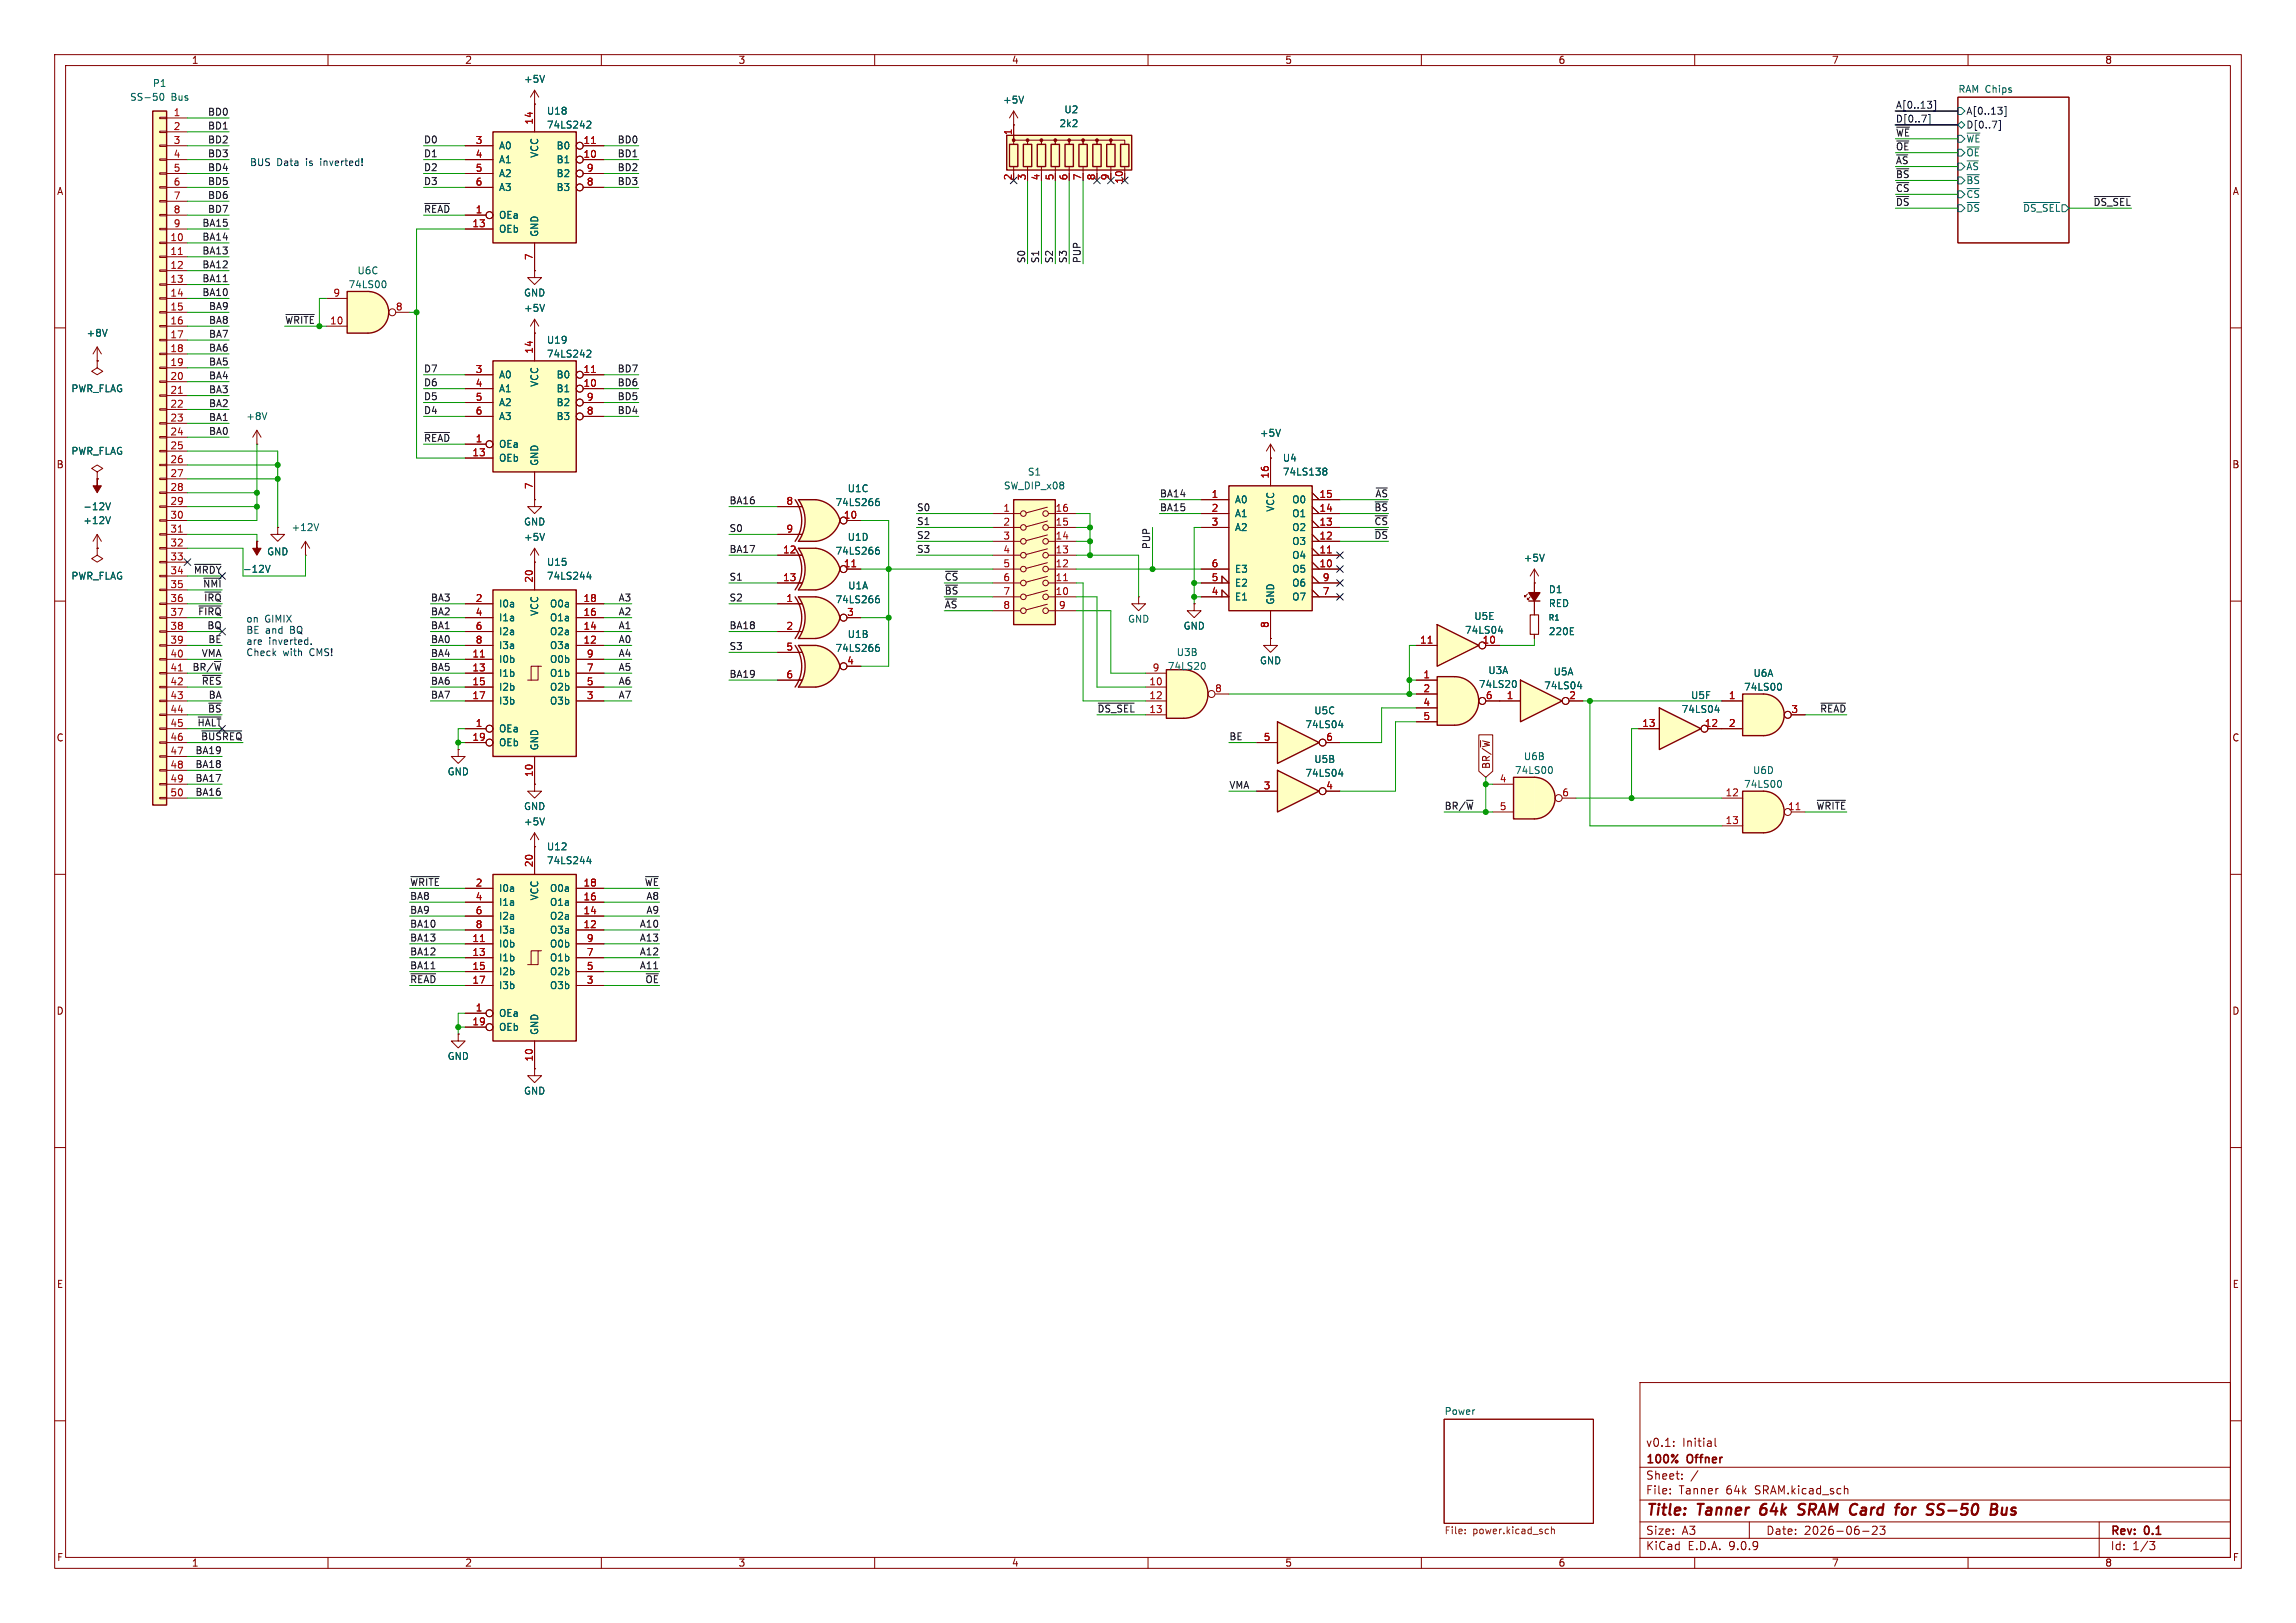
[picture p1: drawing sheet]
<svg xmlns="http://www.w3.org/2000/svg" width="420mm" height="297mm" viewBox="0 0 420 297" stroke-linecap="round" stroke-linejoin="round" font-family="sans-serif">
<defs><g id="words">
<g font-size="2.8" fill="#840000">
<text x="301" y="277.9">Title:</text>
<text x="310.6" y="277.9">Tanner</text>
<text x="322.9" y="277.9">64k</text>
<text x="330.6" y="277.9">SRAM Card</text>
<text x="350" y="277.9">for</text>
<text x="356.6" y="277.9">SS-50</text>
</g>
<g font-size="2.1" fill="#840000">
<text x="301" y="268.2">100%</text>
<text x="301" y="265">v0.1:</text>
<text x="307.7" y="265">Initial</text>
<text x="308.7" y="268.2">Offner</text>
<text x="301" y="273.7">File:</text>
<text x="301" y="271">Sheet:</text>
<text x="307.1" y="273.7">Tanner</text>
<text x="315.8" y="273.7">64k</text>
<text x="321.2" y="273.7">SRAM.kicad_sch</text>
<text x="301" y="281.1">Size:</text>
<text x="307.6" y="281.1">A3</text>
<text x="323" y="281.1">Date:</text>
<text x="330" y="281.1">2026-06-23</text>
<text x="386" y="281.3">Rev:</text>
<text x="392.4" y="281.3">0.1</text>
<text x="301" y="283.9">KiCad</text>
<text x="308.7" y="283.9">E.D.A.</text>
<text x="316.3" y="283.9">9.0.9</text>
<text x="386" y="283.9">Id:</text>
<text x="390.1" y="283.9">1/3</text>
</g>
<g font-size="1.8" fill="#840000">
<text x="35" y="11.9">1</text>
<text x="85" y="11.9">2</text>
<text x="135" y="11.9">3</text>
<text x="185" y="11.9">4</text>
<text x="235" y="11.9">5</text>
<text x="285" y="11.9">6</text>
<text x="335" y="11.9">7</text>
<text x="385" y="11.9">8</text>
<text x="10.3" y="35.9">A</text>
<text x="408.3" y="35.9">A</text>
<text x="10.3" y="85.9">B</text>
<text x="408.2" y="85.9">B</text>
<text x="10.3" y="135.9">C</text>
<text x="408.2" y="135.9">C</text>
<text x="272.7" y="140.8" transform="rotate(-90 272.7 140.8)">BR/~{W}</text>
<text x="10.3" y="185.9">D</text>
<text x="408.2" y="185.9">D</text>
<text x="10.3" y="235.9">E</text>
<text x="408.3" y="235.9">E</text>
<text x="10.3" y="285.9">F</text>
<text x="35" y="286.9">1</text>
<text x="85" y="286.9">2</text>
<text x="135" y="286.9">3</text>
<text x="185" y="286.9">4</text>
<text x="235" y="286.9">5</text>
<text x="285" y="286.9">6</text>
<text x="335" y="286.9">7</text>
<text x="385" y="286.9">8</text>
<text x="408.3" y="285.9">F</text>
</g>
<g font-size="1.8" fill="#006464">
<text x="27.9" y="16.1">P1</text>
<text x="95.8" y="15.3">+5V</text>
<text x="358.1" y="17.1">RAM Chips</text>
<text x="23.7" y="18.6">SS-50</text>
<text x="31.3" y="18.6">Bus</text>
<text x="99.9" y="21.2">U18</text>
<text x="99.9" y="23.7">74LS242</text>
<text x="183.4" y="19.2">+5V</text>
<text x="193.7" y="23.5">2k2</text>
<text x="194.6" y="20.9">U2</text>
<text x="359.6" y="23.7">D[0..7]</text>
<text x="91.2" y="27.5">A0</text>
<text x="98.7" y="29" transform="rotate(-90 98.7 29)">VCC</text>
<text x="101.7" y="27.5">B0</text>
<text x="359.6" y="28.8">~{OE}</text>
<text x="359.6" y="26.3">~{WE}</text>
<text x="91.2" y="30.1">A1</text>
<text x="91.2" y="32.6">A2</text>
<text x="91.2" y="35.2">A3</text>
<text x="101.7" y="30.1">B1</text>
<text x="101.7" y="32.6">B2</text>
<text x="101.7" y="35.2">B3</text>
<text x="359.6" y="33.9">~{BS}</text>
<text x="359.6" y="31.3">~{AS}</text>
<text x="91.2" y="40.2">OEa</text>
<text x="359.6" y="39">~{DS}</text>
<text x="359.6" y="36.4">~{CS}</text>
<text x="370" y="39">~{DS_SEL}</text>
<text x="91.2" y="42.8">OEb</text>
<text x="98.7" y="43.4" transform="rotate(-90 98.7 43.4)">GND</text>
<text x="63.7" y="52.9">74LS00</text>
<text x="65.3" y="50.4">U6C</text>
<text x="95.8" y="54.5">GND</text>
<text x="95.8" y="57.3">+5V</text>
<text x="15.7" y="61.8">+8V</text>
<text x="99.9" y="63.1">U19</text>
<text x="99.9" y="65.6">74LS242</text>
<text x="13" y="72">PWR_FLAG</text>
<text x="91.2" y="69.4">A0</text>
<text x="91.2" y="72">A1</text>
<text x="98.7" y="70.9" transform="rotate(-90 98.7 70.9)">VCC</text>
<text x="101.7" y="69.4">B0</text>
<text x="101.7" y="72">B1</text>
<text x="45" y="77.1">+8V</text>
<text x="91.2" y="74.5">A2</text>
<text x="91.2" y="77.1">A3</text>
<text x="101.7" y="74.5">B2</text>
<text x="101.7" y="77.1">B3</text>
<text x="13" y="83.4">PWR_FLAG</text>
<text x="91.2" y="82.1">OEa</text>
<text x="230.4" y="80.1">+5V</text>
<text x="91.2" y="84.7">OEb</text>
<text x="98.7" y="85.3" transform="rotate(-90 98.7 85.3)">GND</text>
<text x="183.5" y="89.8">SW_DIP_x08</text>
<text x="187.9" y="87.2">S1</text>
<text x="234.6" y="87.2">74LS138</text>
<text x="234.6" y="84.7">U4</text>
<text x="15.1" y="93.6">-12V</text>
<text x="152.7" y="92.8">74LS266</text>
<text x="155" y="90.3">U1C</text>
<text x="225.8" y="92.3">A0</text>
<text x="225.8" y="94.8">A1</text>
<text x="233.3" y="93.7" transform="rotate(-90 233.3 93.7)">VCC</text>
<text x="236.3" y="92.3">O0</text>
<text x="236.3" y="94.8">O1</text>
<text x="15.1" y="96.1">+12V</text>
<text x="48.8" y="101.8">GND</text>
<text x="53.2" y="97.4">+12V</text>
<text x="95.8" y="99.2">+5V</text>
<text x="95.8" y="96.4">GND</text>
<text x="152.7" y="101.7">74LS266</text>
<text x="155" y="99.2">U1D</text>
<text x="225.8" y="97.4">A2</text>
<text x="236.3" y="97.4">O2</text>
<text x="236.3" y="99.9">O3</text>
<text x="13" y="106.3">PWR_FLAG</text>
<text x="44.3" y="105">-12V</text>
<text x="99.9" y="103.7">U15</text>
<text x="99.9" y="106.3">74LS244</text>
<text x="225.8" y="105">E3</text>
<text x="225.8" y="107.5">E2</text>
<text x="236.3" y="102.5">O4</text>
<text x="236.3" y="105">O5</text>
<text x="236.3" y="107.5">O6</text>
<text x="278.6" y="103">+5V</text>
<text x="91.2" y="111.4">I0a</text>
<text x="91.2" y="113.9">I1a</text>
<text x="98.7" y="112.8" transform="rotate(-90 98.7 112.8)">VCC</text>
<text x="100.5" y="111.4">O0a</text>
<text x="100.5" y="113.9">O1a</text>
<text x="152.7" y="110.6">74LS266</text>
<text x="155.1" y="108.1">U1A</text>
<text x="225.8" y="110.1">E1</text>
<text x="233.3" y="110.7" transform="rotate(-90 233.3 110.7)">GND</text>
<text x="236.3" y="110.1">O7</text>
<text x="269.6" y="113.6">U5E</text>
<text x="283.2" y="108.7">D1</text>
<text x="283.2" y="111.3">RED</text>
<text x="91.2" y="116.4">I2a</text>
<text x="91.2" y="119">I3a</text>
<text x="100.5" y="116.4">O2a</text>
<text x="100.5" y="119">O3a</text>
<text x="152.7" y="119.5">74LS266</text>
<text x="155" y="116.9">U1B</text>
<text x="206.2" y="114.1">GND</text>
<text x="216.4" y="115.4">GND</text>
<text x="267.9" y="116.2">74LS04</text>
<text x="283.2" y="116.4">220E</text>
<text x="91.2" y="121.5">I0b</text>
<text x="91.2" y="124.1">I1b</text>
<text x="100.5" y="121.5">O0b</text>
<text x="100.5" y="124.1">O1b</text>
<text x="213.5" y="122.8">74LS20</text>
<text x="215.2" y="120.2">U3B</text>
<text x="230.4" y="121.8">GND</text>
<text x="272.2" y="123.5">U3A</text>
<text x="284.1" y="123.8">U5A</text>
<text x="320.7" y="124.1">U6A</text>
<text x="91.2" y="126.6">I2b</text>
<text x="91.2" y="129.1">I3b</text>
<text x="100.5" y="126.6">O2b</text>
<text x="100.5" y="129.1">O3b</text>
<text x="240.3" y="130.9">U5C</text>
<text x="270.4" y="126.1">74LS20</text>
<text x="282.4" y="126.3">74LS04</text>
<text x="307.5" y="130.7">74LS04</text>
<text x="309.2" y="128.1">U5F</text>
<text x="318.9" y="126.6">74LS00</text>
<text x="91.2" y="134.2">OEa</text>
<text x="91.2" y="136.8">OEb</text>
<text x="98.7" y="137.4" transform="rotate(-90 98.7 137.4)">GND</text>
<text x="238.7" y="133.5">74LS04</text>
<text x="81.8" y="142.1">GND</text>
<text x="238.7" y="142.3">74LS04</text>
<text x="240.3" y="139.8">U5B</text>
<text x="277" y="141.8">74LS00</text>
<text x="278.7" y="139.3">U6B</text>
<text x="320.6" y="141.8">U6D</text>
<text x="95.8" y="148.4">GND</text>
<text x="318.9" y="144.4">74LS00</text>
<text x="95.8" y="151.2">+5V</text>
<text x="99.9" y="155.8">U12</text>
<text x="99.9" y="158.3">74LS244</text>
<text x="91.2" y="163.4">I0a</text>
<text x="91.2" y="166">I1a</text>
<text x="98.7" y="164.9" transform="rotate(-90 98.7 164.9)">VCC</text>
<text x="100.5" y="163.4">O0a</text>
<text x="100.5" y="166">O1a</text>
<text x="91.2" y="168.5">I2a</text>
<text x="91.2" y="171">I3a</text>
<text x="91.2" y="173.6">I0b</text>
<text x="100.5" y="168.5">O2a</text>
<text x="100.5" y="171">O3a</text>
<text x="100.5" y="173.6">O0b</text>
<text x="91.2" y="176.1">I1b</text>
<text x="91.2" y="178.7">I2b</text>
<text x="100.5" y="176.1">O1b</text>
<text x="100.5" y="178.7">O2b</text>
<text x="91.2" y="181.2">I3b</text>
<text x="100.5" y="181.2">O3b</text>
<text x="91.2" y="186.3">OEa</text>
<text x="91.2" y="188.8">OEb</text>
<text x="98.7" y="189.5" transform="rotate(-90 98.7 189.5)">GND</text>
<text x="81.8" y="194.2">GND</text>
<text x="95.8" y="200.5">GND</text>
<text x="264.2" y="259">Power</text>
</g>
<g font-size="1.8" fill="#a90000">
<text x="31.7" y="21.3">1</text>
<text x="31.7" y="23.9">2</text>
<text x="97.5" y="22.9" transform="rotate(-90 97.5 22.9)">14</text>
<text x="31.7" y="26.4">3</text>
<text x="31.7" y="29">4</text>
<text x="86.9" y="26.4">3</text>
<text x="86.9" y="29">4</text>
<text x="106.6" y="26.4">11</text>
<text x="106.6" y="29">10</text>
<text x="185.2" y="24.8" transform="rotate(-90 185.2 24.8)">1</text>
<text x="31.7" y="31.5">5</text>
<text x="31.7" y="34">6</text>
<text x="86.9" y="31.5">5</text>
<text x="86.9" y="34">6</text>
<text x="107.2" y="31.5">9</text>
<text x="107.2" y="34">8</text>
<text x="185.2" y="33.1" transform="rotate(-90 185.2 33.1)">2</text>
<text x="187.7" y="33.1" transform="rotate(-90 187.7 33.1)">3</text>
<text x="190.2" y="33.1" transform="rotate(-90 190.2 33.1)">4</text>
<text x="192.8" y="33.1" transform="rotate(-90 192.8 33.1)">5</text>
<text x="195.3" y="33.1" transform="rotate(-90 195.3 33.1)">6</text>
<text x="197.9" y="33.1" transform="rotate(-90 197.9 33.1)">7</text>
<text x="200.4" y="33.1" transform="rotate(-90 200.4 33.1)">8</text>
<text x="202.9" y="33.1" transform="rotate(-90 202.9 33.1)">9</text>
<text x="205.5" y="33.7" transform="rotate(-90 205.5 33.7)">10</text>
<text x="31.7" y="36.6">7</text>
<text x="31.7" y="39.1">8</text>
<text x="31.7" y="41.7">9</text>
<text x="86.3" y="41.7">13</text>
<text x="86.9" y="39.1">1</text>
<text x="31.1" y="44.2">10</text>
<text x="31.1" y="46.7">11</text>
<text x="97.5" y="47.7" transform="rotate(-90 97.5 47.7)">7</text>
<text x="31.1" y="49.3">12</text>
<text x="31.1" y="51.8">13</text>
<text x="31.1" y="54.4">14</text>
<text x="31.1" y="56.9">15</text>
<text x="31.1" y="59.4">16</text>
<text x="60.9" y="54.4">9</text>
<text x="72.3" y="56.9">8</text>
<text x="31.1" y="62">17</text>
<text x="31.1" y="64.5">18</text>
<text x="97.5" y="64.8" transform="rotate(-90 97.5 64.8)">14</text>
<text x="31.1" y="67.1">19</text>
<text x="31.1" y="69.6">20</text>
<text x="86.9" y="68.3">3</text>
<text x="86.9" y="70.9">4</text>
<text x="106.6" y="68.3">11</text>
<text x="106.6" y="70.9">10</text>
<text x="31.1" y="72.1">21</text>
<text x="31.1" y="74.7">22</text>
<text x="31.1" y="77.2">23</text>
<text x="86.9" y="73.4">5</text>
<text x="86.9" y="75.9">6</text>
<text x="107.2" y="73.4">9</text>
<text x="107.2" y="75.9">8</text>
<text x="31.1" y="79.8">24</text>
<text x="31.1" y="82.3">25</text>
<text x="86.3" y="83.6">13</text>
<text x="86.9" y="81">1</text>
<text x="31.1" y="84.8">26</text>
<text x="31.1" y="87.4">27</text>
<text x="31.1" y="89.9">28</text>
<text x="97.5" y="89.6" transform="rotate(-90 97.5 89.6)">7</text>
<text x="232.2" y="87.7" transform="rotate(-90 232.2 87.7)">16</text>
<text x="31.1" y="92.5">29</text>
<text x="31.1" y="95">30</text>
<text x="143.8" y="92.5">8</text>
<text x="154.3" y="95">10</text>
<text x="183.4" y="93.7">1</text>
<text x="193" y="93.7">16</text>
<text x="221.5" y="91.2">1</text>
<text x="221.5" y="93.7">2</text>
<text x="241.3" y="91.2">15</text>
<text x="241.3" y="93.7">14</text>
<text x="31.1" y="97.5">31</text>
<text x="31.1" y="100.1">32</text>
<text x="143.2" y="101.3">12</text>
<text x="143.8" y="97.5">9</text>
<text x="183.4" y="96.3">2</text>
<text x="183.4" y="98.8">3</text>
<text x="183.4" y="101.3">4</text>
<text x="193" y="96.3">15</text>
<text x="193" y="98.8">14</text>
<text x="193" y="101.3">13</text>
<text x="221.5" y="96.3">3</text>
<text x="241.3" y="96.3">13</text>
<text x="241.3" y="98.8">12</text>
<text x="241.3" y="101.3">11</text>
<text x="31.1" y="102.6">33</text>
<text x="31.1" y="105.2">34</text>
<text x="31.1" y="107.7">35</text>
<text x="97.5" y="106.7" transform="rotate(-90 97.5 106.7)">20</text>
<text x="143.2" y="106.4">13</text>
<text x="154.3" y="103.9">11</text>
<text x="183.4" y="103.9">5</text>
<text x="183.4" y="106.4">6</text>
<text x="193" y="103.9">12</text>
<text x="193" y="106.4">11</text>
<text x="221.5" y="103.9">6</text>
<text x="221.5" y="106.4">5</text>
<text x="241.3" y="103.9">10</text>
<text x="241.9" y="106.4">9</text>
<text x="31.1" y="110.2">36</text>
<text x="31.1" y="112.8">37</text>
<text x="86.9" y="110.2">2</text>
<text x="86.9" y="112.8">4</text>
<text x="106.6" y="110.2">18</text>
<text x="106.6" y="112.8">16</text>
<text x="143.8" y="110.2">1</text>
<text x="154.9" y="112.8">3</text>
<text x="183.4" y="109">7</text>
<text x="183.4" y="111.5">8</text>
<text x="193" y="109">10</text>
<text x="193.6" y="111.5">9</text>
<text x="221.5" y="109">4</text>
<text x="241.9" y="109">7</text>
<text x="31.1" y="115.3">38</text>
<text x="31.1" y="117.9">39</text>
<text x="86.9" y="115.3">6</text>
<text x="86.9" y="117.9">8</text>
<text x="106.6" y="115.3">14</text>
<text x="106.6" y="117.9">12</text>
<text x="143.8" y="119.1">5</text>
<text x="143.8" y="115.3">2</text>
<text x="232.2" y="115" transform="rotate(-90 232.2 115)">8</text>
<text x="259.7" y="117.9">11</text>
<text x="271.1" y="117.9">10</text>
<text x="31.1" y="120.4">40</text>
<text x="31.1" y="122.9">41</text>
<text x="31.1" y="125.5">42</text>
<text x="86.3" y="120.4">11</text>
<text x="86.3" y="122.9">13</text>
<text x="86.3" y="125.5">15</text>
<text x="107.2" y="120.4">9</text>
<text x="107.2" y="122.9">7</text>
<text x="107.2" y="125.5">5</text>
<text x="143.8" y="124.2">6</text>
<text x="154.9" y="121.7">4</text>
<text x="210.1" y="125.5">10</text>
<text x="210.7" y="122.9">9</text>
<text x="260.3" y="124.2">1</text>
<text x="31.1" y="128">43</text>
<text x="31.1" y="130.6">44</text>
<text x="86.3" y="128">17</text>
<text x="107.2" y="128">3</text>
<text x="210.1" y="128">12</text>
<text x="222.2" y="126.7">8</text>
<text x="260.3" y="126.7">2</text>
<text x="260.3" y="129.3">4</text>
<text x="260.3" y="131.8">5</text>
<text x="271.7" y="128">6</text>
<text x="275.5" y="128">1</text>
<text x="286.9" y="128">2</text>
<text x="316.2" y="128">1</text>
<text x="327.6" y="130.6">3</text>
<text x="31.1" y="133.1">45</text>
<text x="31.1" y="135.6">46</text>
<text x="86.3" y="135.6">19</text>
<text x="86.9" y="133.1">1</text>
<text x="231.1" y="135.6">5</text>
<text x="242.5" y="135.6">6</text>
<text x="300.3" y="133.1">13</text>
<text x="311.7" y="133.1">12</text>
<text x="316.2" y="133.1">2</text>
<text x="31.1" y="138.2">47</text>
<text x="31.1" y="140.7">48</text>
<text x="31.1" y="143.3">49</text>
<text x="97.5" y="142.3" transform="rotate(-90 97.5 142.3)">10</text>
<text x="274.2" y="143.3">4</text>
<text x="31.1" y="145.8">50</text>
<text x="231.1" y="144.5">3</text>
<text x="242.5" y="144.5">4</text>
<text x="274.2" y="148.3">5</text>
<text x="285.7" y="145.8">6</text>
<text x="315.6" y="145.8">12</text>
<text x="327" y="148.3">11</text>
<text x="315.6" y="150.9">13</text>
<text x="97.5" y="158.8" transform="rotate(-90 97.5 158.8)">20</text>
<text x="86.9" y="162.3">2</text>
<text x="86.9" y="164.8">4</text>
<text x="86.9" y="167.4">6</text>
<text x="106.6" y="162.3">18</text>
<text x="106.6" y="164.8">16</text>
<text x="106.6" y="167.4">14</text>
<text x="86.3" y="172.5">11</text>
<text x="86.9" y="169.9">8</text>
<text x="106.6" y="169.9">12</text>
<text x="107.2" y="172.5">9</text>
<text x="86.3" y="175">13</text>
<text x="86.3" y="177.5">15</text>
<text x="107.2" y="175">7</text>
<text x="107.2" y="177.5">5</text>
<text x="86.3" y="180.1">17</text>
<text x="86.9" y="185.2">1</text>
<text x="107.2" y="180.1">3</text>
<text x="86.3" y="187.7">19</text>
<text x="97.5" y="194.4" transform="rotate(-90 97.5 194.4)">10</text>
</g>
<g font-size="1.8" fill="#0f0f0f">
<text x="38" y="23.8">BD1</text>
<text x="38" y="21.2">BD0</text>
<text x="38" y="26.3">BD2</text>
<text x="38" y="28.9">BD3</text>
<text x="77.5" y="26.3">D0</text>
<text x="77.5" y="28.9">D1</text>
<text x="112.9" y="26.3">BD0</text>
<text x="112.9" y="28.9">BD1</text>
<text x="346.7" y="25.1">~{WE}</text>
<text x="346.7" y="27.6">~{OE}</text>
<text x="38" y="31.4">BD4</text>
<text x="38" y="33.9">BD5</text>
<text x="77.5" y="31.4">D2</text>
<text x="77.5" y="33.9">D3</text>
<text x="112.9" y="33.9">BD3</text>
<text x="112.9" y="31.4">BD2</text>
<text x="346.7" y="35.2">~{CS}</text>
<text x="346.7" y="32.7">~{BS}</text>
<text x="346.7" y="30.1">~{AS}</text>
<text x="36.9" y="41.6">BA15</text>
<text x="38" y="39">BD7</text>
<text x="38" y="36.5">BD6</text>
<text x="77.5" y="39">~{READ}</text>
<text x="346.7" y="37.8">~{DS}</text>
<text x="382.9" y="37.8">~{DS_SEL}</text>
<text x="36.9" y="46.6">BA13</text>
<text x="36.9" y="44.1">BA14</text>
<text x="36.9" y="49.2">BA12</text>
<text x="36.9" y="51.7">BA11</text>
<text x="187.6" y="48.3" transform="rotate(-90 187.6 48.3)">S0</text>
<text x="190.2" y="48.3" transform="rotate(-90 190.2 48.3)">S1</text>
<text x="192.7" y="48.3" transform="rotate(-90 192.7 48.3)">S2</text>
<text x="195.2" y="48.3" transform="rotate(-90 195.2 48.3)">S3</text>
<text x="197.8" y="48.3" transform="rotate(-90 197.8 48.3)">PUP</text>
<text x="36.9" y="54.3">BA10</text>
<text x="38.1" y="56.8">BA9</text>
<text x="38.1" y="59.3">BA8</text>
<text x="38.1" y="64.4">BA6</text>
<text x="38.1" y="61.9">BA7</text>
<text x="38.1" y="69.5">BA4</text>
<text x="38.1" y="67">BA5</text>
<text x="77.5" y="70.8">D6</text>
<text x="77.5" y="68.2">D7</text>
<text x="112.9" y="70.8">BD6</text>
<text x="112.9" y="68.2">BD7</text>
<text x="38.1" y="74.6">BA2</text>
<text x="38.1" y="72">BA3</text>
<text x="38.1" y="77.1">BA1</text>
<text x="77.5" y="75.9">D4</text>
<text x="77.5" y="73.3">D5</text>
<text x="112.9" y="73.3">BD5</text>
<text x="112.9" y="75.9">BD4</text>
<text x="38.1" y="79.7">BA0</text>
<text x="77.5" y="80.9">~{READ}</text>
<text x="133.3" y="92.4">BA16</text>
<text x="167.6" y="93.6">S0</text>
<text x="212.1" y="91.1">BA14</text>
<text x="212.1" y="93.6">BA15</text>
<text x="251.3" y="93.6">~{BS}</text>
<text x="251.5" y="91.1">~{AS}</text>
<text x="133.3" y="101.3">BA17</text>
<text x="133.3" y="97.4">S0</text>
<text x="167.6" y="96.2">S1</text>
<text x="167.6" y="101.3">S3</text>
<text x="167.6" y="98.7">S2</text>
<text x="210.5" y="100.6" transform="rotate(-90 210.5 100.6)">PUP</text>
<text x="251.3" y="96.2">~{CS}</text>
<text x="251.3" y="98.7">~{DS}</text>
<text x="37.1" y="107.6">~{NMI}</text>
<text x="133.3" y="106.3">S1</text>
<text x="172.7" y="106.3">~{CS}</text>
<text x="36.1" y="112.7">~{FIRQ}</text>
<text x="37.2" y="110.1">~{IRQ}</text>
<text x="78.7" y="112.7">BA2</text>
<text x="78.7" y="110.1">BA3</text>
<text x="113.1" y="112.7">A2</text>
<text x="113.1" y="110.1">A3</text>
<text x="133.3" y="110.1">S2</text>
<text x="172.7" y="108.9">~{BS}</text>
<text x="172.7" y="111.4">~{AS}</text>
<text x="37.8" y="115.2">BQ</text>
<text x="38" y="117.8">BE</text>
<text x="78.7" y="115.2">BA1</text>
<text x="78.7" y="117.8">BA0</text>
<text x="113.1" y="117.8">A0</text>
<text x="113.1" y="115.2">A1</text>
<text x="133.3" y="115.2">BA18</text>
<text x="133.3" y="119">S3</text>
<text x="35.1" y="122.8">BR/~{W}</text>
<text x="36.8" y="120.3">VMA</text>
<text x="36.8" y="125.4">~{RES}</text>
<text x="78.7" y="120.3">BA4</text>
<text x="78.7" y="122.8">BA5</text>
<text x="78.7" y="125.4">BA6</text>
<text x="113.1" y="120.3">A4</text>
<text x="113.1" y="125.4">A6</text>
<text x="113.1" y="122.8">A5</text>
<text x="133.3" y="124.1">BA19</text>
<text x="38" y="130.5">~{BS}</text>
<text x="38.1" y="127.9">BA</text>
<text x="78.7" y="127.9">BA7</text>
<text x="113.1" y="127.9">A7</text>
<text x="200.7" y="130.5">~{DS_SEL} 13</text>
<text x="332.8" y="130.5">~{READ}</text>
<text x="36.7" y="135.5">~{BUSREQ}</text>
<text x="224.8" y="135.5">BE</text>
<text x="35.7" y="138.1">BA19</text>
<text x="35.7" y="140.6">BA18</text>
<text x="35.7" y="143.2">BA17</text>
<text x="35.7" y="145.7">BA16</text>
<text x="224.8" y="144.4">VMA</text>
<text x="264.2" y="148.2">BR/~{W}</text>
<text x="332.2" y="148.2">~{WRITE}</text>
<text x="74.9" y="167.3">BA9</text>
<text x="74.9" y="164.8">BA8</text>
<text x="74.9" y="162.2">~{WRITE}</text>
<text x="117.8" y="162.2">~{WE}</text>
<text x="118.1" y="164.8">A8</text>
<text x="118.1" y="167.3">A9</text>
<text x="74.9" y="169.8">BA10</text>
<text x="74.9" y="172.4">BA13</text>
<text x="116.9" y="169.8">A10</text>
<text x="116.9" y="172.4">A13</text>
<text x="74.9" y="174.9">BA12</text>
<text x="74.9" y="177.5">BA11</text>
<text x="74.9" y="180">~{READ}</text>
<text x="116.9" y="174.9">A12</text>
<text x="116.9" y="177.5">A11</text>
<text x="118" y="180">~{OE}</text>
</g>
<g font-size="1.8" fill="#000084">
<text x="346.7" y="22.5">D[0..7]</text>
<text x="346.7" y="20">A[0..13]</text>
<text x="359.6" y="21.2">A[0..13]</text>
<text x="35.4" y="105.1">~{MRDY}</text>
<text x="36" y="133">~{HALT}</text>
</g>
<g font-size="1.8" fill="#0000c2">
<text x="45.6" y="30.6">BUS</text>
<text x="50.6" y="30.6">Data</text>
<text x="56.1" y="30.6">is</text>
<text x="58.9" y="30.6">inverted!</text>
<text x="45" y="114.1">on</text>
<text x="45" y="116.2">BE and</text>
<text x="45" y="118.2">are</text>
<text x="48.4" y="114.1">GIMIX</text>
<text x="49.2" y="118.2">inverted.</text>
<text x="53.2" y="116.2">BQ</text>
<text x="45" y="120.3">Check</text>
<text x="51.8" y="120.3">with</text>
<text x="56.7" y="120.3">CMS!</text>
</g>
<text font-size="1.8" fill="#009600" x="52.1" y="59.3">~{WRITE}10</text>
<g font-size="1.8" fill="#725600">
<text x="264.2" y="281.1">File:</text>
<text x="269.4" y="281.1">power.kicad_sch</text>
</g>
<text font-size="1.4" fill="#006464" x="283.2" y="113.8">R1</text>
</g></defs>
<g fill="none" stroke="#840000" stroke-width=".18">
<path d="M10 10h400v277h-400zM12 12h396v273h-396zM60 10v2M110 10v2M160 10v2M210 10v2M260 10v2M310 10v2M358.1 17.8h20.4v26.7h-20.4zM360 10v2M10 60h2M408 60h2"/>
<path d="M232.4 83.8h.1M232.4 81.3l-.8 1.3M232.4 81.3l.8 1.3M232.4 81.3v2.5M10 110h2M218.4 110.5v1.3h1.3l-1.3 1.2-1.2-1.2h1.2M218.4 110.5h.1M408 110h2M10 160h2M408 160h2M10 210h2M408 210h2"/>
<path d="M264.2 259.7h27.3v19.1h-27.3zM300 253h108v32h-108zM10 260h2M300 278.5h108M300 274.5h108M300 268.5h108M305.5 273.2v.2M305.5 272.5v.1M306.2 264.5v.2M306.2 263.8v.1M307.7 270.5v.2M307.7 269.8v.1"/>
<path d="M310.6 269.1l-1.3 1.9M313.7 263.2v1.3l.2 .2M320 278.5v3M337.6 272.4h.2l.2 .2v.8M342.5 279.4l.6-.1 .2 .1 .1 .3-1 1.1h1M343.9 279.3h.9l-.5 .6 .4 .1v.6l-.2 .2h-.4l-.2-.2M384 278.5v6.5M408 260h2M60 285v2M110 285v2M160 285v2M210 285v2"/>
<path d="M260 285v2M300 281.5h108M310 285v2M340.7 280.2h1.2M360 285v2M393.2 282.1h1l-.5 .6 .4 .1 .1 .5-.3 .3h-.5"/>
</g>
<path d="M322.2 275.7l-.2 1.1 .3 .4M322.2 276.1l-.2 .2M329.9 277a.85 .85 0 0 1-1 .1M330 275.2l-.7 .1a.46 .46 0 0 0-.3 .5 .46 .46 0 0 0 .4 .4l.5 .1M348.4 275.9h.2l.3 .2v.7a.62 .62 0 0 1-.7 .4M354.8 276.2l.4 .1a.49 .49 0 0 1 .3 .5 .49 .49 0 0 1-.5 .4h-.4M354.9 275.2l.8 .1M366.3 275.9l-.1 1.2a.57 .57 0 0 0 .8-.1M367.1 275.9l-.1 1.3M368.7 276a.49 .49 0 0 0-.8 .3l.1 .1 .6 .2 .1 .3-.3 .3-.6-.1" fill="none" stroke="#840000" stroke-width=".4"/>
<path d="M268 279.9v.1M282.9 279.8l.3 .1M283.8 279.9l.2-.1 .3 .1v.8M283.8 279.4v1.3M268 280.6v.1M283.2 280.6l-.3 .1" fill="none" stroke="#725600" stroke-width=".18"/>
<path d="M365.4 19.6h.8l-.4 .5M366.7 19.5h.3v1.8h-.3M365.9 22v1.9h-.3M366.2 20.2v.6" fill="none" stroke="#000084" stroke-width=".18"/>
<path d="M358.1 19.7h.7l.6 .6-.6 .7h-.7zM358.1 27.3h.7l.6 .6-.6 .7h-.7zM358.1 22.9l.7-.7 .6 .7-.6 .6zM358.1 37.5h.7l.6 .6-.6 .6h-.7zM358.1 24.8h.7l.6 .6-.6 .6h-.7zM358.1 32.4h.7l.6 .6-.6 .7h-.7zM358.1 34.9h.7l.6 .7-.6 .6h-.7zM358.1 29.8h.7l.6 .7-.6 .6h-.7zM370.2 37.1h6.6M234.2 78.6l-.4 1.2" fill="none" stroke="#006464" stroke-width=".18"/>
<path d="M224.8 88.9h15.2v22.9h-15.2z" fill="#ffffc2"/>
<path d="M224.8 88.9h15.2v22.9h-15.2z" fill="none" stroke="#840000" stroke-width=".25"/>
<g fill="none" stroke="#840000" stroke-width=".18">
<path d="M219.7 91.4h5.1M219.7 94h5.1M219.7 96.5h5.1M232.4 83.8v5.1M240 91.4h5.1M240 94h5.1M240 96.5h5.1M240 90.2l1.3 1.2M240 92.7l1.3 1.3M240 95.3l1.3 1.2M240 99.1h5.1M240 97.8l1.3 1.3"/>
<path d="M219.7 106.7h5.1l-1.3-1.3v1.3M219.7 109.2h5.1l-1.3-1.2v1.2M219.7 104.1h5.1M232.4 111.8v5M240 104.1h5.1M240 106.7h5.1M240 109.2h5.1M240 101.6h5.1M240 100.3l1.3 1.3M240 102.9l1.3 1.2M240 105.4l1.3 1.3M240 108l1.3 1.2"/>
</g>
<path d="M242.8 101.2h.7" fill="none" stroke="#a90000" stroke-width=".18"/>
<path d="M242.1 86.2h.1M242.1 85.7h.4l.1 .1 .1 .2-.2 .2M242.2 86.2h.3M242.2 86.2l-.1 .1M242.5 86.2l.2 .3-.1 .3-.1 .1h-.4" fill="none" stroke="#006464" stroke-width=".18"/>
<path d="M216.5 122.6a4.4 4.4 0 0 1 4.5 4.4 4.4 4.4 0 0 1-4.5 4.4z" fill="#ffffc2" stroke="#ffffc2" stroke-width=".18"/>
<path d="M213.4 122.6h3.1v8.8h-3.1z" fill="#ffffc2"/>
<path d="M213.4 122.6h3.1a4.4 4.4 0 0 1 4.5 4.4 4.4 4.4 0 0 1-4.5 4.4h-3.1z" fill="none" stroke="#840000" stroke-width=".25"/>
<g fill="none" stroke="#840000" stroke-width=".18">
<path d="M209.5 123.2h3.9M209.5 125.7h3.9M209.5 128.3h3.9M209.5 130.8h3.9M222.2 127h2.6M83.8 189.2v1.3h1.3l-1.3 1.3-1.3-1.3h1.3M83.8 189.2h.1M97.8 195.6v1.3h1.3l-1.3 1.2-1.3-1.2h1.3M97.8 195.6h.1"/>
<circle cx="221.6" cy="127" r=".63"/>
</g>
<path d="M220.2 121.2a.79 .79 0 0 1 0 1.3" fill="none" stroke="#006464" stroke-width=".18"/>
<path d="M185.4 91.4h7.6v22.9h-7.6z" fill="#ffffc2"/>
<g fill="none" stroke="#840000" stroke-width=".18">
<path d="M55.9 99.1l-.8 1.2M55.9 99.1l.7 1.2M55.9 99.1v2.5M181.6 94h5.1M181.6 96.5h5.1M181.6 99.1h5.1M191.6 92.8l-3.9 1.1M191.6 95.4l-3.9 1M191.6 97.9l-3.9 1M191.8 94h5M191.8 96.5h5M191.8 99.1h5"/>
<path d="M55.9 101.6h.1M181.6 101.6h5.1M181.6 104.1h5.1M181.6 106.7h5.1M181.6 109.2h5.1M181.6 111.8h5.1M191.6 100.4l-3.9 1.1M191.6 103l-3.9 1M191.6 105.5l-3.9 1M191.6 108l-3.9 1.1M191.6 110.6l-3.9 1M191.8 101.6h5"/>
<path d="M191.8 104.1h5M191.8 106.7h5M191.8 109.2h5M191.8 111.8h5"/>
<circle cx="187.2" cy="99.1" r=".51"/>
<circle cx="187.2" cy="96.5" r=".51"/>
<circle cx="187.2" cy="94" r=".51"/>
<circle cx="191.3" cy="94" r=".51"/>
<circle cx="191.3" cy="96.5" r=".51"/>
<circle cx="191.3" cy="99.1" r=".51"/>
<circle cx="187.2" cy="111.8" r=".51"/>
<circle cx="187.2" cy="101.6" r=".51"/>
<circle cx="187.2" cy="104.1" r=".51"/>
<circle cx="187.2" cy="109.2" r=".51"/>
<circle cx="187.2" cy="106.7" r=".51"/>
<circle cx="191.3" cy="106.7" r=".51"/>
<circle cx="191.3" cy="111.8" r=".51"/>
<circle cx="191.3" cy="101.6" r=".51"/>
<circle cx="191.3" cy="109.2" r=".51"/>
<circle cx="191.3" cy="104.1" r=".51"/>
</g>
<path d="M185.4 91.4h7.6v22.9h-7.6z" fill="none" stroke="#840000" stroke-width=".25"/>
<path d="M194.6 106.3h.7" fill="none" stroke="#a90000" stroke-width=".18"/>
<path d="M58.3 95.8l-.4 1.3" fill="none" stroke="#006464" stroke-width=".18"/>
<path d="M90.2 160h15.2v30.5h-15.2z" fill="#ffffc2"/>
<g fill="none" stroke="#840000" stroke-width=".18">
<path d="M185.4 22.9h.1M185.4 20.3l-.7 1.3M185.4 20.3l.8 1.3M185.4 20.3v2.6M47 99.1h.1M97.8 102.9h.1M97.8 100.3v2.6M97.8 100.3l-.8 1.3M97.8 100.3l.8 1.3M97.8 154.9v5.1M85.1 162.6h5.1M85.1 165.1h5.1"/>
<path d="M85.1 167.6h5.1M85.1 170.2h5.1M85.1 172.7h5.1M85.1 175.3h5.1M85.1 177.8h5.1M98.4 174h-1.2v2.5M99.1 174h-.7v2.5h-1.9M105.4 162.6h5.1M105.4 165.1h5.1M105.4 167.6h5.1M105.4 170.2h5.1M105.4 172.7h5.1"/>
<path d="M105.4 175.3h5.1M105.4 177.8h5.1M85.1 180.3h5.1M85.1 185.4h3.8M85.1 188h3.8M97.8 190.5v5.1M105.4 180.3h5.1"/>
<circle cx="89.5" cy="185.4" r=".63"/>
<circle cx="89.5" cy="188" r=".63"/>
</g>
<path d="M90.2 160h15.2v30.5h-15.2z" fill="none" stroke="#840000" stroke-width=".25"/>
<path d="M87.9 172.3h.7" fill="none" stroke="#a90000" stroke-width=".18"/>
<path d="M187.2 17.6l-.4 1.3M99.6 97.6l-.4 1.3M48.6 103.4l.4 1.3 .4-1.3M107.7 156.7l-.3 .9h.7M108 157.2v.9" fill="none" stroke="#006464" stroke-width=".18"/>
<path d="M47 99.1v1.2h.8l-.8 1.3-.8-1.3h.8z" fill="#840000" stroke="#840000" stroke-width=".18"/>
<path d="M184.1 24.8h22.9v6.3h-22.9z" fill="#ffffc2"/>
<path d="M184.1 24.8h22.9v6.3h-22.9zM184.7 26.4h1.5v4.1h-1.5zM187.2 26.4h1.5v4.1h-1.5zM189.7 26.4h1.6v4.1h-1.6zM192.3 26.4h1.5v4.1h-1.5zM194.8 26.4h1.5v4.1h-1.5zM197.4 26.4h1.5v4.1h-1.5zM199.9 26.4h1.5v4.1h-1.5zM202.4 26.4h1.6v4.1h-1.6zM205 26.4h1.5v4.1h-1.5zM279.7 110h2" fill="none" stroke="#840000" stroke-width=".25"/>
<g fill="#840000" stroke="#840000" stroke-width=".18">
<circle cx="185.4" cy="25.7" r=".25"/>
<circle cx="188" cy="25.7" r=".25"/>
<circle cx="190.5" cy="25.7" r=".25"/>
<circle cx="193" cy="25.7" r=".25"/>
<circle cx="195.6" cy="25.7" r=".25"/>
<circle cx="198.1" cy="25.7" r=".25"/>
<circle cx="200.7" cy="25.7" r=".25"/>
<circle cx="203.2" cy="25.7" r=".25"/>
</g>
<g fill="none" stroke="#840000" stroke-width=".18">
<path d="M185.4 26.4v-.7h2.6v.7v-.7h2.5v.7v-.7h2.5v.7v-.7h2.6v.7v-.7h2.5v.7v-.7h2.6v.7v-.7h2.5v.7v-.7h2.5v.7M185.4 22.9v2.5M185.4 30.5v1.3M188 30.5v1.3M190.5 30.5v1.3M193 30.5v1.3M195.6 30.5v1.3M198.1 30.5v1.3M200.7 30.5v1.3M203.2 30.5v1.3M205.7 30.5v1.3M279.4 108.7l-.5 .5v-.2v.2h.2"/>
<path d="M279.9 109.2l-.5 .5v-.2v.2h.3M280.7 106.7v5.8M280.7 116.1v.7M83.8 137.2v1.2h1.3l-1.3 1.3-1.3-1.3h1.3M83.8 137.2h.1M97.8 143.5v1.3h1.3l-1.3 1.3-1.3-1.3h1.3M97.8 143.5h.1M97.8 154.9h.1M97.8 152.4l-.8 1.3M97.8 152.4l.8 1.3M97.8 152.4v2.5"/>
</g>
<path d="M287.3 116.1h.6M287.3 114.9h.6M99.6 149.7l-.4 1.2" fill="none" stroke="#006464" stroke-width=".18"/>
<path d="M279.9 112.5h1.5v3.6h-1.5z" fill="none" stroke="#840000" stroke-width=".2"/>
<path d="M279.7 108.5h2l-1 1.5z" fill="#840000" stroke="#840000" stroke-width=".25"/>
<path d="M262.9 114.3l7.6 3.8-7.6 3.8z" fill="#ffffc2"/>
<path d="M262.9 114.3l7.6 3.8-7.6 3.8z" fill="none" stroke="#840000" stroke-width=".25"/>
<g fill="none" stroke="#840000" stroke-width=".18">
<path d="M259.1 118.1h3.8M271.8 118.1h2.5M280.7 106.7h.1M280.7 104.1l-.8 1.3M280.7 104.1l.7 1.3M280.7 104.1v2.6"/>
<circle cx="271.1" cy="118.1" r=".63"/>
</g>
<path d="M261.2 117.7h.8" fill="none" stroke="#a90000" stroke-width=".18"/>
<path d="M274.1 115.5h.8M274.7 115v.9M282.5 101.4l-.4 1.3" fill="none" stroke="#006464" stroke-width=".18"/>
<path d="M146 91.4h3.2M146 99.1h3.2" fill="none" stroke="#ffffc2" stroke-width=".18"/>
<g fill="#ffffc2" stroke="#ffffc2" stroke-width=".18">
<path d="M148.6 93.9l5.1 1.4a5.2 5.2 0 0 1-4.4 3.8z"/>
<path d="M149.3 91.4a5.1 5.1 0 0 1 4.4 3.9l-5 1.2z"/>
</g>
<path d="M146 91.4h3.2v7.7h-3.2a6.7 6.7 0 0 0 0-7.7z" fill="#ffffc2"/>
<path d="M145.4 91.4a6.6 6.6 0 0 1 0 7.7M149.2 91.4h-3.2a6.6 6.6 0 0 1 0 7.7h3.2M149.3 91.4a5.2 5.2 0 0 1 4.4 3.9 5.2 5.2 0 0 1-4.4 3.8" fill="none" stroke="#840000" stroke-width=".25"/>
<g fill="none" stroke="#840000" stroke-width=".18">
<path d="M97.8 19.1h.1M97.8 16.5l-.8 1.3M97.8 16.5l.8 1.3M97.8 16.5v2.6M17.8 66v1.3l1 .6-1 .7-1-.7 1-.6M17.8 66h.1M17.8 63.5l-.8 1.3M17.8 63.5l.7 1.3M17.8 63.5v2.5M17.8 86.4l1-.7-1-.6-1 .6 1 .7v1.2M17.8 87.6h.1M142.2 92.7h4.5"/>
<path d="M142.2 97.8h4.5M154.9 95.3h2.6"/>
<circle cx="154.3" cy="95.2" r=".63"/>
</g>
<path d="M99.6 13.8l-.4 1.3M19.6 60.3l-.4 1.2M160.3 91.8l.3-.1 .3 .3-.1 .5h-.5M160.8 91.3l-.5 .1" fill="none" stroke="#006464" stroke-width=".18"/>
<path d="M67.3 53.3a3.8 3.8 0 0 1 3.8 3.9 3.8 3.8 0 0 1-3.8 3.8z" fill="#ffffc2" stroke="#ffffc2" stroke-width=".18"/>
<path d="M63.5 53.3h3.8v7.7h-3.8z" fill="#ffffc2"/>
<path d="M63.5 53.3h3.8a3.8 3.8 0 0 1 3.8 3.9 3.8 3.8 0 0 1-3.8 3.8h-3.8z" fill="none" stroke="#840000" stroke-width=".25"/>
<g fill="none" stroke="#840000" stroke-width=".18">
<path d="M59.7 54.6h3.8M59.7 59.7h3.8M72.4 57.2h2.5M47 78.7l-.8 1.3M47 78.7l.8 1.3M47 78.7v2.6M47 81.3h.1"/>
<circle cx="71.8" cy="57.1" r=".63"/>
</g>
<path d="M70.3 51.4a.79 .79 0 0 1 0 1.2M48.8 75.5l-.4 1.3" fill="none" stroke="#006464" stroke-width=".18"/>
<path d="M90.2 24.1h15.2v20.4h-15.2z" fill="#ffffc2"/>
<path d="M90.2 24.1h15.2v20.4h-15.2z" fill="none" stroke="#840000" stroke-width=".25"/>
<g fill="none" stroke="#840000" stroke-width=".18">
<path d="M97.8 19.1v5M85.1 26.7h5.1M85.1 29.2h5.1M85.1 31.8h5.1M85.1 34.3h5.1M85.1 39.4h3.8M106.7 26.7h3.8M106.7 29.2h3.8M106.7 31.8h3.8M106.7 34.3h3.8M85.1 41.9h5.1M97.8 44.5v5"/>
<circle cx="89.5" cy="39.4" r=".63"/>
<circle cx="106" cy="34.3" r=".63"/>
<circle cx="106" cy="26.7" r=".63"/>
<circle cx="106" cy="29.2" r=".63"/>
<circle cx="106" cy="31.7" r=".63"/>
</g>
<path d="M108.2 26.3h.7" fill="none" stroke="#a90000" stroke-width=".18"/>
<path d="M107.5 22.2h.5l.1 .3-.8 .9h.8" fill="none" stroke="#006464" stroke-width=".18"/>
<path d="M146 118.1h3.2M146 125.7h3.2" fill="none" stroke="#ffffc2" stroke-width=".18"/>
<g fill="#ffffc2" stroke="#ffffc2" stroke-width=".18">
<path d="M148.6 120.6l5.1 1.3a5.2 5.2 0 0 1-4.4 3.8z"/>
<path d="M149.3 118.1a5.1 5.1 0 0 1 4.4 3.8l-5 1.3z"/>
</g>
<path d="M146 118.1h3.2v7.6h-3.2a6.7 6.7 0 0 0 0-7.6z" fill="#ffffc2"/>
<path d="M145.4 118.1a6.6 6.6 0 0 1 0 7.6M149.2 118.1h-3.2a6.6 6.6 0 0 1 0 7.6h3.2M149.3 118.1a5.2 5.2 0 0 1 4.4 3.8 5.2 5.2 0 0 1-4.4 3.8" fill="none" stroke="#840000" stroke-width=".25"/>
<g fill="none" stroke="#840000" stroke-width=".18">
<path d="M142.2 119.4h4.5M142.2 124.5h4.5M154.9 121.9h2.6"/>
<circle cx="154.3" cy="121.9" r=".63"/>
</g>
<path d="M160.3 118.5l.3-.1 .3 .3-.1 .4h-.5M160.8 117.9l-.5 .1" fill="none" stroke="#006464" stroke-width=".18"/>
<path d="M146 109.2h3.2M146 116.8h3.2" fill="none" stroke="#ffffc2" stroke-width=".18"/>
<g fill="#ffffc2" stroke="#ffffc2" stroke-width=".18">
<path d="M148.6 111.7l5.1 1.3a5.2 5.2 0 0 1-4.4 3.8z"/>
<path d="M149.3 109.2a5.1 5.1 0 0 1 4.4 3.8l-5 1.3z"/>
</g>
<path d="M146 109.2h3.2v7.6h-3.2a6.7 6.7 0 0 0 0-7.6z" fill="#ffffc2"/>
<path d="M145.4 109.2a6.6 6.6 0 0 1 0 7.6M149.2 109.2h-3.2a6.6 6.6 0 0 1 0 7.6h3.2M149.3 109.2a5.2 5.2 0 0 1 4.4 3.8 5.2 5.2 0 0 1-4.4 3.8" fill="none" stroke="#840000" stroke-width=".25"/>
<g fill="none" stroke="#840000" stroke-width=".18">
<path d="M142.2 110.5h4.5M142.2 115.6h4.5M154.9 113h2.6"/>
<circle cx="154.3" cy="113" r=".63"/>
</g>
<path d="M160.3 109.6l.3-.1 .3 .3-.1 .4h-.5M160.8 109l-.5 .2" fill="none" stroke="#006464" stroke-width=".18"/>
<path d="M146 100.3h3.2M146 108h3.2" fill="none" stroke="#ffffc2" stroke-width=".18"/>
<g fill="#ffffc2" stroke="#ffffc2" stroke-width=".18">
<path d="M148.6 102.8l5.1 1.3a5.2 5.2 0 0 1-4.4 3.9z"/>
<path d="M149.3 100.3a5.1 5.1 0 0 1 4.4 3.8l-5 1.3z"/>
</g>
<path d="M146 100.3h3.2v7.7h-3.2a6.7 6.7 0 0 0 0-7.7z" fill="#ffffc2"/>
<path d="M145.4 100.3a6.6 6.6 0 0 1 0 7.7M149.2 100.3h-3.2a6.6 6.6 0 0 1 0 7.7h3.2M149.3 100.3a5.2 5.2 0 0 1 4.4 3.8 5.2 5.2 0 0 1-4.4 3.9" fill="none" stroke="#840000" stroke-width=".25"/>
<g fill="none" stroke="#840000" stroke-width=".18">
<path d="M17.8 87.6h.1M17.8 97.8l-.8 1.3M17.8 97.8l.7 1.3M17.8 97.8v2.5M17.8 100.3v1.3l1 .6-1 .7-1-.7 1-.6M17.8 100.3h.1M142.2 101.6h4.5M142.2 106.7h4.5M154.9 104.1h2.6M208.3 109.2v1.3h-1.3l1.3 1.3 1.2-1.3h-1.2M208.3 109.2h.1"/>
<circle cx="154.3" cy="104.1" r=".63"/>
</g>
<path d="M155.8 103.7h.7" fill="none" stroke="#a90000" stroke-width=".18"/>
<path d="M19.4 92l.4 1.3 .4-1.3M20.2 94.6l-.4 1.2M160.3 100.7l.3-.1 .3 .3-.1 .5h-.5M160.8 100.1l-.5 .2" fill="none" stroke="#006464" stroke-width=".18"/>
<path d="M17.8 87.6v1.3h.7l-.7 1.3-.8-1.3h.8z" fill="#840000" stroke="#840000" stroke-width=".18"/>
<path d="M27.9 20.3h2.6v127h-2.6z" fill="#ffffc2"/>
<path d="M27.9 20.3h2.6v127h-2.6z" fill="none" stroke="#840000" stroke-width=".25"/>
<g fill="none" stroke="#840000" stroke-width=".18">
<path d="M29.2 21.5h1.3v.2h-1.3zM29.2 24h1.3v.3h-1.3zM29.2 26.5h1.3v.3h-1.3zM29.2 29.1h1.3v.2h-1.3zM29.2 31.6h1.3v.3h-1.3zM29.2 34.2h1.3v.2h-1.3zM29.2 36.7h1.3v.3h-1.3zM29.2 39.2h1.3v.3h-1.3zM30.5 21.6h3.8M30.5 24.1h3.8M30.5 26.7h3.8M30.5 29.2h3.8"/>
<path d="M30.5 31.8h3.8M30.5 34.3h3.8M30.5 36.8h3.8M30.5 39.4h3.8M29.2 41.8h1.3v.2h-1.3zM29.2 44.3h1.3v.3h-1.3zM29.2 46.9h1.3v.2h-1.3zM29.2 49.4h1.3v.3h-1.3zM29.2 51.9h1.3v.3h-1.3zM29.2 54.5h1.3v.2h-1.3zM29.2 57h1.3v.3h-1.3zM29.2 59.6h1.3v.2h-1.3z"/>
<path d="M30.5 41.9h3.8M30.5 44.5h3.8M30.5 47h3.8M30.5 49.5h3.8M30.5 52.1h3.8M30.5 54.6h3.8M30.5 57.2h3.8M30.5 59.7h3.8M29.2 62.1h1.3v.3h-1.3zM29.2 64.6h1.3v.3h-1.3zM29.2 67.2h1.3v.2h-1.3zM29.2 69.7h1.3v.3h-1.3z"/>
<path d="M29.2 72.3h1.3v.2h-1.3zM29.2 74.8h1.3v.3h-1.3zM29.2 77.3h1.3v.3h-1.3zM29.2 79.9h1.3v.2h-1.3zM30.5 62.2h3.8M30.5 64.8h3.8M30.5 67.3h3.8M30.5 69.9h3.8M30.5 72.4h3.8M30.5 74.9h3.8M30.5 77.5h3.8M29.2 82.4h1.3v.3h-1.3z"/>
<path d="M29.2 85h1.3v.2h-1.3zM29.2 87.5h1.3v.3h-1.3zM29.2 90h1.3v.3h-1.3zM29.2 92.6h1.3v.2h-1.3zM29.2 95.1h1.3v.3h-1.3zM29.2 97.7h1.3v.2h-1.3zM30.5 80h3.8M30.5 82.6h3.8M30.5 85.1h3.8M30.5 87.6h3.8M30.5 90.2h3.8M30.5 92.7h3.8"/>
<path d="M30.5 95.3h3.8M30.5 97.8h3.8M29.2 100.2h1.3v.3h-1.3zM29.2 102.7h1.3v.3h-1.3zM29.2 105.3h1.3v.2h-1.3zM29.2 107.8h1.3v.3h-1.3zM29.2 110.4h1.3v.2h-1.3zM29.2 112.9h1.3v.3h-1.3zM29.2 115.4h1.3v.3h-1.3zM29.2 118h1.3v.2h-1.3zM30.5 100.3h3.8M30.5 102.9h3.8"/>
<path d="M30.5 105.4h3.8M30.5 108h3.8M30.5 110.5h3.8M30.5 113h3.8M30.5 115.6h3.8M30.5 118.1h3.8M29.2 120.5h1.3v.3h-1.3zM29.2 123.1h1.3v.2h-1.3zM29.2 125.6h1.3v.3h-1.3zM29.2 128.1h1.3v.3h-1.3zM29.2 130.7h1.3v.2h-1.3zM29.2 133.2h1.3v.3h-1.3z"/>
<path d="M29.2 135.8h1.3v.2h-1.3zM29.2 138.3h1.3v.3h-1.3zM30.5 120.7h3.8M30.5 123.2h3.8M30.5 125.7h3.8M30.5 128.3h3.8M30.5 130.8h3.8M30.5 133.4h3.8M30.5 135.9h3.8M30.5 138.4h3.8M29.2 140.8h1.3v.3h-1.3zM29.2 143.4h1.3v.2h-1.3z"/>
<path d="M29.2 145.9h1.3v.3h-1.3zM30.5 141h3.8M30.5 143.5h3.8M30.5 146.1h3.8"/>
</g>
<path d="M32.6 46.6h.8M32.6 72h.8M32.6 97.4h.8M32.6 122.8h.8" fill="none" stroke="#a90000" stroke-width=".18"/>
<path d="M29.4 17.2l.1-.1a.68 .68 0 0 1 .5 .6 .68 .68 0 0 1-.5 .7 .84 .84 0 0 1-.1-1.2z" fill="none" stroke="#006464" stroke-width=".18"/>
<path d="M322.6 144.8a3.8 3.8 0 0 1 3.8 3.8 3.8 3.8 0 0 1-3.8 3.8z" fill="#ffffc2" stroke="#ffffc2" stroke-width=".18"/>
<path d="M318.8 144.8h3.8v7.6h-3.8z" fill="#ffffc2"/>
<path d="M318.8 144.8h3.8a3.8 3.8 0 0 1 3.8 3.8 3.8 3.8 0 0 1-3.8 3.8h-3.8z" fill="none" stroke="#840000" stroke-width=".25"/>
<g fill="none" stroke="#840000" stroke-width=".18">
<path d="M315 146.1h3.8M315 151.1h3.8M327.7 148.6h2.5"/>
<circle cx="327" cy="148.6" r=".63"/>
</g>
<path d="M328.5 148.2h.8" fill="none" stroke="#a90000" stroke-width=".18"/>
<path d="M325.6 142.8a.79 .79 0 0 1 0 1.3" fill="none" stroke="#006464" stroke-width=".18"/>
<path d="M322.6 127a3.8 3.8 0 0 1 3.8 3.8 3.8 3.8 0 0 1-3.8 3.8z" fill="#ffffc2" stroke="#ffffc2" stroke-width=".18"/>
<path d="M318.8 127h3.8v7.6h-3.8z" fill="#ffffc2"/>
<path d="M318.8 127h3.8a3.8 3.8 0 0 1 3.8 3.8 3.8 3.8 0 0 1-3.8 3.8h-3.8z" fill="none" stroke="#840000" stroke-width=".25"/>
<g fill="none" stroke="#840000" stroke-width=".18">
<path d="M315 128.3h3.8M315 133.4h3.8M327.7 130.8h2.5"/>
<circle cx="327" cy="130.8" r=".63"/>
</g>
<path d="M325.6 125a.79 .79 0 0 1 0 1.3" fill="none" stroke="#006464" stroke-width=".18"/>
<path d="M303.5 129.5l7.6 3.9-7.6 3.8z" fill="#ffffc2"/>
<path d="M303.5 129.5l7.6 3.9-7.6 3.8z" fill="none" stroke="#840000" stroke-width=".25"/>
<g fill="none" stroke="#840000" stroke-width=".18">
<path d="M50.8 96.5v1.3h-1.3l1.3 1.3 1.3-1.3h-1.3M50.8 96.5h.1M299.7 133.4h3.8M312.4 133.4h2.6"/>
<circle cx="311.8" cy="133.3" r=".63"/>
</g>
<path d="M313.7 130h.8M314.3 129.5v.9" fill="none" stroke="#006464" stroke-width=".18"/>
<path d="M90.2 108h15.2v30.4h-15.2z" fill="#ffffc2"/>
<g fill="none" stroke="#840000" stroke-width=".18">
<path d="M97.8 49.5v1.3h1.3l-1.3 1.3-1.3-1.3h1.3M97.8 49.5h.1M97.8 58.4v2.6M97.8 58.4l-.8 1.3M97.8 58.4l.8 1.3M97.8 61h.1M85.1 110.5h5.1M85.1 113h5.1M85.1 115.6h5.1M85.1 118.1h5.1M97.8 102.9v5.1M105.4 110.5h5.1"/>
<path d="M105.4 113h5.1M105.4 115.6h5.1M105.4 118.1h5.1M85.1 120.7h5.1M85.1 123.2h5.1M85.1 125.7h5.1M85.1 128.3h5.1M85.1 133.4h3.8M85.1 135.9h3.8M97.8 138.4v5.1M98.4 121.9h-1.2v2.6M99.1 121.9h-.7v2.6h-1.9"/>
<path d="M105.4 120.7h5.1M105.4 123.2h5.1M105.4 125.7h5.1M105.4 128.3h5.1"/>
<circle cx="89.5" cy="135.9" r=".63"/>
<circle cx="89.5" cy="133.3" r=".63"/>
</g>
<path d="M90.2 108h15.2v30.4h-15.2z" fill="none" stroke="#840000" stroke-width=".25"/>
<path d="M87.9 120.2h.7" fill="none" stroke="#a90000" stroke-width=".18"/>
<path d="M99.6 55.7l-.4 1.3M107.7 104.7l-.3 .9h.7M108 105.1v.9" fill="none" stroke="#006464" stroke-width=".18"/>
<path d="M233.7 132.1l7.6 3.8-7.6 3.8z" fill="#ffffc2"/>
<path d="M233.7 132.1l7.6 3.8-7.6 3.8z" fill="none" stroke="#840000" stroke-width=".25"/>
<g fill="none" stroke="#840000" stroke-width=".18">
<path d="M229.9 135.9h3.8M242.6 135.9h2.5"/>
<circle cx="241.9" cy="135.9" r=".63"/>
</g>
<path d="M244.9 132.7h.8M245.5 132.3v.9" fill="none" stroke="#006464" stroke-width=".18"/>
<path d="M266.1 123.8a4.4 4.4 0 0 1 4.4 4.5 4.4 4.4 0 0 1-4.4 4.4z" fill="#ffffc2" stroke="#ffffc2" stroke-width=".18"/>
<path d="M262.9 123.8h3.2v8.9h-3.2z" fill="#ffffc2"/>
<path d="M262.9 123.8h3.2a4.4 4.4 0 0 1 4.4 4.5 4.4 4.4 0 0 1-4.4 4.4h-3.2z" fill="none" stroke="#840000" stroke-width=".25"/>
<g fill="none" stroke="#840000" stroke-width=".18">
<path d="M259.1 124.5h3.8M259.1 127h3.8M259.1 129.5h3.8M259.1 132.1h3.8M271.8 128.3h2.5"/>
<circle cx="271.1" cy="128.3" r=".63"/>
</g>
<path d="M277.1 124.5a.79 .79 0 0 1 0 1.3" fill="none" stroke="#006464" stroke-width=".18"/>
<path d="M233.7 141l7.6 3.8-7.6 3.8z" fill="#ffffc2"/>
<path d="M233.7 141l7.6 3.8-7.6 3.8z" fill="none" stroke="#840000" stroke-width=".25"/>
<g fill="none" stroke="#840000" stroke-width=".18">
<path d="M232.4 116.8v1.3h1.3l-1.3 1.3-1.3-1.3h1.3M232.4 116.8h.1M229.9 144.8h3.8M242.6 144.8h2.5"/>
<circle cx="241.9" cy="144.8" r=".63"/>
</g>
<path d="M244.9 141.6h.8M245.5 141.2v.9" fill="none" stroke="#006464" stroke-width=".18"/>
<path d="M280.7 142.2a3.8 3.8 0 0 1 3.8 3.9 3.8 3.8 0 0 1-3.8 3.8z" fill="#ffffc2" stroke="#ffffc2" stroke-width=".18"/>
<path d="M276.9 142.2h3.8v7.7h-3.8z" fill="#ffffc2"/>
<path d="M276.9 142.2h3.8a3.8 3.8 0 0 1 3.8 3.9 3.8 3.8 0 0 1-3.8 3.8h-3.8z" fill="none" stroke="#840000" stroke-width=".25"/>
<g fill="none" stroke="#840000" stroke-width=".18">
<path d="M273 143.5h3.9M273 148.6h3.9M285.7 146.1h2.6"/>
<circle cx="285.1" cy="146" r=".63"/>
</g>
<path d="M283.7 140.3a.79 .79 0 0 1 0 1.2" fill="none" stroke="#006464" stroke-width=".18"/>
<path d="M278.1 124.5l7.6 3.8-7.6 3.8z" fill="#ffffc2"/>
<path d="M278.1 124.5l7.6 3.8-7.6 3.8z" fill="none" stroke="#840000" stroke-width=".25"/>
<g fill="none" stroke="#840000" stroke-width=".18">
<path d="M274.3 128.3h3.8M287 128.3h2.6"/>
<circle cx="286.4" cy="128.3" r=".63"/>
</g>
<path d="M288.6 125.6h.8M289.2 125.2v.9" fill="none" stroke="#006464" stroke-width=".18"/>
<path d="M90.2 66h15.2v20.4h-15.2z" fill="#ffffc2"/>
<path d="M90.2 66h15.2v20.4h-15.2z" fill="none" stroke="#840000" stroke-width=".25"/>
<g fill="none" stroke="#840000" stroke-width=".18">
<path d="M97.8 19.1h.1M97.8 19.1v5M85.1 26.7h5.1M85.1 29.2h5.1M85.1 31.8h5.1M85.1 34.3h5.1M85.1 39.4h3.8M106.7 26.7h3.8M106.7 29.2h3.8M106.7 31.8h3.8M106.7 34.3h3.8M185.4 22.9h.1"/>
<path d="M185.4 22.9v2.5M85.1 41.9h5.1M97.8 49.5h.1M97.8 44.5v5M17.8 66h.1M85.1 68.6h5.1M85.1 71.1h5.1M85.1 73.7h5.1M85.1 76.2h5.1M97.8 61h.1M97.8 61v5M106.7 68.6h3.8"/>
<path d="M106.7 71.1h3.8M106.7 73.7h3.8M106.7 76.2h3.8M17.8 87.6h.1M47 99.1h.1M50.8 96.5h.1M85.1 81.3h3.8M85.1 83.8h5.1M97.8 91.4v1.3h1.3l-1.3 1.3-1.3-1.3h1.3M97.8 91.4h.1M97.8 86.4v5M142.2 92.7h4.5"/>
<path d="M142.2 97.8h4.5M154.9 95.3h2.6M219.7 91.4h5.1M219.7 94h5.1M219.7 96.5h5.1M232.4 83.8h.1M232.4 83.8v5.1M240 91.4h5.1M240 94h5.1M240 96.5h5.1M240 90.2l1.3 1.2M240 92.7l1.3 1.3"/>
<path d="M240 95.3l1.3 1.2M240 99.1h5.1M240 97.8l1.3 1.3M17.8 100.3h.1M85.1 118.1h5.1M85.1 110.5h5.1M85.1 115.6h5.1M85.1 113h5.1M97.8 102.9h.1M97.8 102.9v5.1M105.4 118.1h5.1M105.4 110.5h5.1"/>
<path d="M105.4 115.6h5.1M105.4 113h5.1M142.2 106.7h4.5M142.2 101.6h4.5M142.2 110.5h4.5M142.2 115.6h4.5M142.2 119.4h4.5M154.9 104.1h2.6M154.9 113h2.6M218.4 110.5h.1M219.7 106.7h5.1l-1.3-1.3v1.3M219.7 109.2h5.1l-1.3-1.2v1.2"/>
<path d="M219.7 104.1h5.1M232.4 116.8h.1M232.4 111.8v5M240 104.1h5.1M240 106.7h5.1M240 109.2h5.1M240 101.6h5.1M240 100.3l1.3 1.3M240 102.9l1.3 1.2M240 105.4l1.3 1.3M240 108l1.3 1.2M259.1 118.1h3.8"/>
<path d="M271.8 118.1h2.5M280.7 106.7h.1M280.7 106.7v1.8M280.7 110v2.5M280.7 116.1v.7M83.8 137.2h.1M85.1 128.3h5.1M85.1 135.9h3.8M85.1 133.4h3.8M85.1 120.7h5.1M85.1 123.2h5.1M85.1 125.7h5.1"/>
<path d="M97.8 138.4v5.1M105.4 128.3h5.1M105.4 120.7h5.1M105.4 123.2h5.1M105.4 125.7h5.1M142.2 124.5h4.5M154.9 121.9h2.6M229.9 135.9h3.8M242.6 135.9h2.5M259.1 124.5h3.8M259.1 127h3.8M259.1 129.5h3.8"/>
<path d="M259.1 132.1h3.8M270.5 134.5h2.6v6.6l-1.3 1.1-1.3-1.1zM271.8 128.3h6.3M287 128.3h2.6M299.7 133.4h3.8M312.4 133.4h6.4M315 128.3h3.8M327.7 130.8h2.5M97.8 143.5h.1M97.8 154.9h.1M97.8 154.9v5.1M229.9 144.8h3.8"/>
<path d="M242.6 144.8h2.5M85.1 162.6h5.1M85.1 165.1h5.1M85.1 167.6h5.1M85.1 170.2h5.1M85.1 172.7h5.1M85.1 175.3h5.1M85.1 177.8h5.1M105.4 162.6h5.1M105.4 165.1h5.1M105.4 167.6h5.1M105.4 170.2h5.1"/>
<path d="M105.4 172.7h5.1M105.4 175.3h5.1M105.4 177.8h5.1M83.8 189.2h.1M85.1 180.3h5.1M85.1 185.4h3.8M85.1 188h3.8M97.8 195.6h.1M97.8 190.5v5.1M105.4 180.3h5.1"/>
<circle cx="89.5" cy="39.4" r=".63"/>
<circle cx="106" cy="34.3" r=".63"/>
<circle cx="106" cy="26.7" r=".63"/>
<circle cx="106" cy="29.2" r=".63"/>
<circle cx="106" cy="31.7" r=".63"/>
<circle cx="106" cy="76.2" r=".63"/>
<circle cx="106" cy="68.6" r=".63"/>
<circle cx="106" cy="71.1" r=".63"/>
<circle cx="106" cy="73.7" r=".63"/>
<circle cx="89.5" cy="81.3" r=".63"/>
<circle cx="154.3" cy="95.2" r=".63"/>
<circle cx="154.3" cy="113" r=".63"/>
<circle cx="154.3" cy="104.1" r=".63"/>
<circle cx="271.1" cy="118.1" r=".63"/>
<circle cx="89.5" cy="135.9" r=".63"/>
<circle cx="89.5" cy="133.3" r=".63"/>
<circle cx="154.3" cy="121.9" r=".63"/>
<circle cx="241.9" cy="135.9" r=".63"/>
<circle cx="271.1" cy="128.3" r=".63"/>
<circle cx="286.4" cy="128.3" r=".63"/>
<circle cx="311.8" cy="133.3" r=".63"/>
<circle cx="327" cy="130.8" r=".63"/>
<circle cx="241.9" cy="144.8" r=".63"/>
<circle cx="89.5" cy="185.4" r=".63"/>
<circle cx="89.5" cy="188" r=".63"/>
</g>
<path d="M108.2 26.3h.7M108.2 68.2h.7M155.8 103.7h.7M242.8 101.2h.7M261.2 117.7h.8M87.9 120.2h.7M87.9 172.3h.7" fill="none" stroke="#a90000" stroke-width=".18"/>
<g fill="none" stroke="#006464" stroke-width=".18">
<path d="M99.6 13.8l-.4 1.3M187.2 17.6l-.4 1.3M107.5 22.2h.5l.1 .3-.8 .9h.8M99.6 55.7l-.4 1.3M19.6 60.3l-.4 1.2M107.5 64.1h.5l.1 .3-.8 .9h.8M234.2 78.6l-.4 1.2M19.4 92l.4 1.3 .4-1.3M20.2 94.6l-.4 1.2M99.6 97.6l-.4 1.3M160.3 91.8l.3-.1 .3 .3-.1 .5h-.5M160.8 91.3l-.5 .1"/>
<path d="M242.1 86.2h.1M242.1 85.7h.4l.1 .1 .1 .2-.2 .2M242.2 86.2h.3M242.2 86.2l-.1 .1M242.5 86.2l.2 .3-.1 .3-.1 .1h-.4M48.6 103.4l.4 1.3 .4-1.3M107.7 104.7l-.3 .9h.7M108 105.1v.9M160.3 100.7l.3-.1 .3 .3-.1 .5h-.5M160.3 109.6l.3-.1 .3 .3-.1 .4h-.5M160.3 118.5l.3-.1 .3 .3-.1 .4h-.5M160.8 100.1l-.5 .2"/>
<path d="M160.8 109l-.5 .2M160.8 117.9l-.5 .1M274.1 115.5h.8M274.7 115v.9M282.5 101.4l-.4 1.3M287.3 116.1h.6M287.3 114.9h.6M244.9 132.7h.8M245.5 132.3v.9M277.1 124.5a.79 .79 0 0 1 0 1.3M288.6 125.6h.8M289.2 125.2v.9"/>
<path d="M313.7 130h.8M314.3 129.5v.9M325.6 125a.79 .79 0 0 1 0 1.3M99.6 149.7l-.4 1.2M107.7 156.7l-.3 .9h.7M108 157.2v.9M244.9 141.6h.8M245.5 141.2v.9"/>
</g>
<g fill="none" stroke="#0f0f0f" stroke-width=".18">
<path d="M77.7 37.2h4.5M383.1 36h6.6M40.8 51.6h.8M52.3 57.6h5.2M77.7 79.1h4.5M35.6 103.3h4.8M36.4 110.9h4M37.3 105.8h3.1M37.5 108.4h2.9M36.3 131.2h4.1M36.9 133.8h7.3M37 123.6h3.4"/>
<path d="M200.9 128.7h6.6M333.1 128.7h4.5M332.4 146.5h5.2M75.2 178.2h4.5M75.2 160.4h5.1M78.8 177.3h.8"/>
</g>
<g fill="none" stroke="#000084" stroke-width=".18">
<path d="M352.6 18.5h.7l-.4 .5M353.3 19.1v.6M353.8 18.4h.3v1.8h-.3M184.8 32.4l1.2 1.2M186 32.4l-1.2 1.2M200.1 32.4l1.2 1.2M201.3 32.4l-1.2 1.2M202.6 32.4l1.2 1.2M203.8 32.4l-1.2 1.2M205.1 32.4l1.2 1.2M206.3 32.4l-1.2 1.2M352.7 21h.3v1.8h-.3"/>
<path d="M33.7 102.3l1.2 1.2M34.9 102.3l-1.2 1.2M40 115l1.2 1.2M41.2 115l-1.2 1.2M244.5 106.1l1.2 1.2M244.5 108.6l1.2 1.2M244.5 101l1.2 1.2M244.5 103.5l1.2 1.2M245.7 106.1l-1.2 1.2M245.7 108.6l-1.2 1.2M245.7 101l-1.2 1.2M245.7 103.5l-1.2 1.2"/>
</g>
<path d="M346.7 22.9h11.4M346.7 20.3h11.4" fill="none" stroke="#000084" stroke-width=".3"/>
<g fill="none" stroke="#009600" stroke-width=".18">
<path d="M34.3 39.4h7.6M34.3 31.8h7.6M34.3 26.7h7.6M34.3 34.3h7.6M34.3 29.2h7.6M34.3 36.8h7.6M34.3 21.6h7.6M34.3 24.1h7.6M77.5 39.4h7.6M77.5 31.8h7.6M77.5 26.7h7.6M77.5 34.3h7.6"/>
<path d="M77.5 29.2h7.6M110.5 31.8h6.3M110.5 26.7h6.3M110.5 34.3h6.3M110.5 29.2h6.3M188 33v15.3M190.5 33v15.3M193 33v15.3M195.6 33v15.3M198.1 33v15.3M346.7 27.9h11.4M346.7 33h11.4"/>
<path d="M346.7 25.4h11.4M346.7 30.5h11.4M346.7 38.1h11.4M346.7 35.6h11.4M378.5 38.1h11.4M34.3 41.9h7.6M34.3 54.6h7.6M34.3 44.5h7.6M34.3 49.5h7.6M34.3 52.1h7.6M34.3 57.2h7.6M34.3 47h7.6"/>
<path d="M34.3 59.7h7.6M59.7 54.6h-1.3v5.1h-6.3M74.9 57.2h1.3M85.1 41.9h-8.9v41.9h8.9M34.3 74.9h7.6M34.3 77.5h7.6M34.3 62.2h7.6M34.3 67.3h7.6M34.3 64.8h7.6M34.3 69.9h7.6M34.3 72.4h7.6M77.5 76.2h7.6"/>
<path d="M77.5 73.7h7.6M77.5 68.6h7.6M77.5 71.1h7.6M110.5 76.2h6.3M110.5 73.7h6.3M110.5 68.6h6.3M110.5 71.1h6.3M34.3 97.8h12.7v1.3M34.3 82.6h16.5v13.9M34.3 92.7h12.7M34.3 80h7.6M34.3 87.6h16.5"/>
<path d="M34.3 90.2h12.7M34.3 85.1h16.5M47 81.3v14h-12.7M77.5 81.3h7.6M133.3 97.8h8.9M133.3 92.7h8.9M157.5 95.3h5.1v26.6h-5.1M167.6 96.5h14M167.6 94h14M167.6 99.1h14M196.8 96.5h2.6M196.8 94h2.6v7.6"/>
<path d="M196.8 99.1h2.6M210.8 96.5v7.6M212.1 94h7.6M212.1 91.4h7.6M219.7 96.5h-1.3v14M245.1 96.5h8.9M245.1 94h8.9M245.1 91.4h8.9M245.1 99.1h8.9M34.3 115.6h6.3M34.3 100.3h10.1v5.1h11.5v-3.8M34.3 118.1h6.3"/>
<path d="M34.3 110.5h6.3M34.3 113h6.3M34.3 108h6.3M34.3 105.4h6.3M78.7 115.6h6.4M78.7 118.1h6.4M78.7 110.5h6.4M78.7 113h6.4M110.5 115.6h5.1M110.5 118.1h5.1M110.5 110.5h5.1M110.5 113h5.1"/>
<path d="M133.3 115.6h8.9M133.3 106.7h8.9M133.3 101.6h8.9M133.3 110.5h8.9M133.3 119.4h8.9M157.5 104.1h24.1M157.5 113h5.1M167.6 101.6h14M172.7 109.2h8.9M172.7 111.8h8.9M172.7 106.7h8.9M196.8 111.8h6.4v11.4h6.3"/>
<path d="M196.8 109.2h3.9v16.5h8.8M196.8 106.7h1.3v21.6h11.4M196.8 104.1h22.9M196.8 101.6h11.5v7.6M218.4 109.2h1.3M218.4 106.7h1.3M259.1 118.1h-1.3v8.9M280.7 116.8v1.3h-6.4M34.3 120.7h6.3M34.3 123.2h6.3M34.3 125.7h6.3M34.3 128.3h6.3"/>
<path d="M34.3 133.4h6.3M34.3 135.9h10.1M34.3 138.4h6.3M34.3 130.8h6.3M78.7 120.7h6.4M78.7 123.2h6.4M78.7 125.7h6.4M78.7 128.3h6.4M83.8 135.9h1.3M85.1 133.4h-1.3v3.8M110.5 120.7h5.1M110.5 123.2h5.1"/>
<path d="M110.5 125.7h5.1M110.5 128.3h5.1M133.3 124.5h8.9M200.7 130.8h8.8M224.8 135.9h5.1M224.8 127h34.3M257.8 124.5h1.3M259.1 129.5h-6.4v6.4h-7.6M259.1 132.1h-3.8v12.7h-10.2M289.6 128.3h25.4M290.8 128.3v22.8h24.2M299.7 133.4h-1.3v12.7"/>
<path d="M330.2 130.8h7.6M34.3 143.5h6.3M34.3 146.1h6.3M34.3 141h6.3M224.8 144.8h5.1M264.2 148.6h8.8M271.8 143.5h1.2M271.8 142.2v6.4M288.3 146.1h26.7M330.2 148.6h7.6M74.9 162.6h10.2M74.9 165.1h10.2"/>
<path d="M74.9 177.8h10.2M74.9 172.7h10.2M74.9 170.2h10.2M74.9 167.6h10.2M74.9 175.3h10.2M110.5 162.6h10.1M110.5 165.1h10.1M110.5 177.8h10.1M110.5 172.7h10.1M110.5 170.2h10.1M110.5 167.6h10.1M110.5 175.3h10.1"/>
<path d="M74.9 180.3h10.2M83.8 188h1.3M85.1 185.4h-1.3v3.8M110.5 180.3h10.1"/>
</g>
<path d="M66.2 30.2v.1M66.2 29v.8M56.9 117.8v.1" fill="none" stroke="#0000c2" stroke-width=".18"/>
<g fill="#009600" stroke="#009600" stroke-width=".18">
<circle cx="257.8" cy="124.5" r=".46"/>
<circle cx="257.8" cy="127" r=".46"/>
<circle cx="271.8" cy="148.6" r=".46"/>
<circle cx="271.8" cy="143.5" r=".46"/>
<circle cx="199.4" cy="99.1" r=".46"/>
<circle cx="199.4" cy="101.6" r=".46"/>
<circle cx="199.4" cy="96.5" r=".46"/>
<circle cx="218.4" cy="109.2" r=".46"/>
<circle cx="210.8" cy="104.1" r=".46"/>
<circle cx="218.4" cy="106.7" r=".46"/>
<circle cx="298.4" cy="146.1" r=".46"/>
<circle cx="290.8" cy="128.3" r=".46"/>
<circle cx="162.6" cy="104.1" r=".46"/>
<circle cx="162.6" cy="113" r=".46"/>
<circle cx="50.8" cy="87.6" r=".46"/>
<circle cx="50.8" cy="85.1" r=".46"/>
<circle cx="47" cy="90.2" r=".46"/>
<circle cx="83.8" cy="135.9" r=".46"/>
<circle cx="47" cy="92.7" r=".46"/>
<circle cx="76.2" cy="57.2" r=".46"/>
<circle cx="83.8" cy="188" r=".46"/>
</g>
<use href="#words"/>
</svg>
